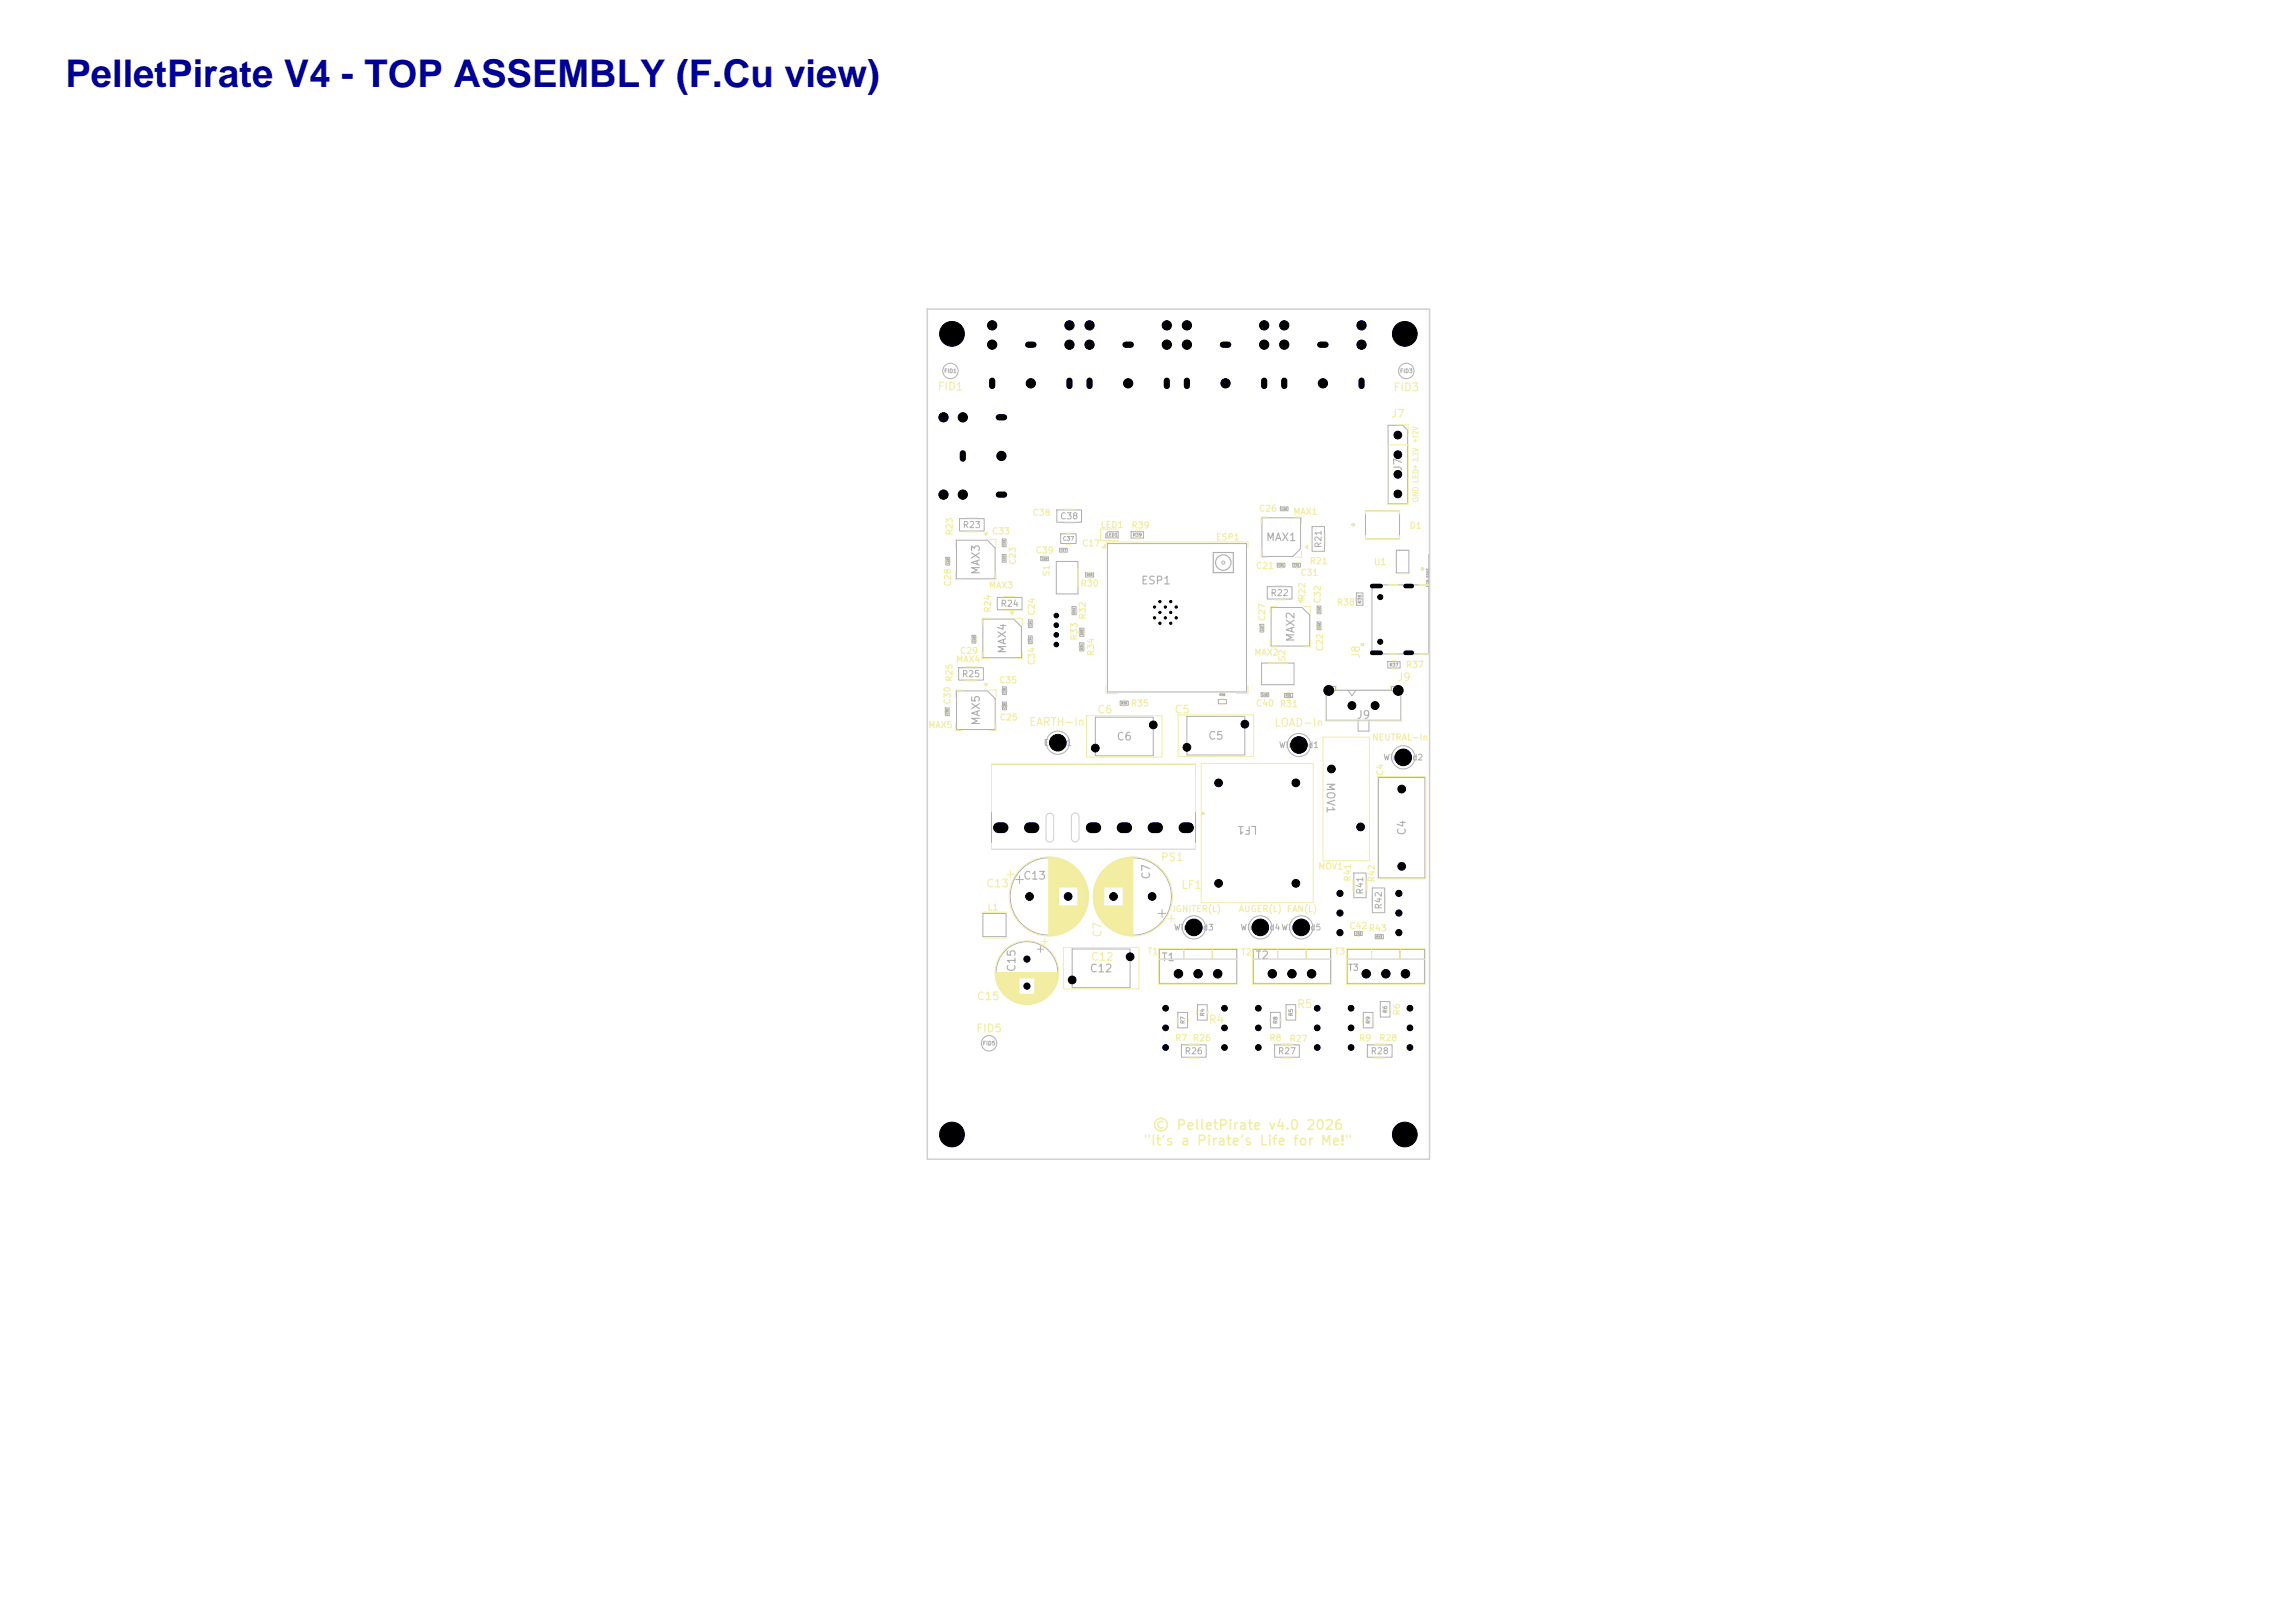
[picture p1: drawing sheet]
<svg xmlns="http://www.w3.org/2000/svg" width="297mm" height="210mm" viewBox="0 0 297 210" stroke-linecap="round" stroke-linejoin="round" font-family="sans-serif">
<defs><g id="words">
<text font-size="4.9" fill="#009" x="8.5" y="11.3">PelletPirate V4 - TOP ASSEMBLY (F.Cu view)</text>
<g font-size="1.3" fill="#f2eda1">
<text x="147.9" y="148.5">&quot;It's a Pirate's Life for Me!&quot;</text>
<text x="149.1" y="146.5">© PelletPirate v4.0 2026</text>
</g>
<g font-size="1" fill="#afafaf">
<text x="121.5" y="44">MH1</text>
<text x="180.1" y="44">MH2</text>
<text x="181.7" y="61.1" transform="rotate(-90 181.7 61.1)">J7</text>
<text x="163.8" y="70.3">MAX1</text>
<text x="127" y="74.5" transform="rotate(-90 127 74.5)">MAX3</text>
<text x="147.6" y="75.9">ESP1</text>
<text x="167.8" y="83.2" transform="rotate(-90 167.8 83.2)">MAX2</text>
<text x="130.4" y="84.7" transform="rotate(-90 130.4 84.7)">MAX4</text>
<text x="127" y="94" transform="rotate(-90 127 94)">MAX5</text>
<text x="156.3" y="96">C5</text>
<text x="175.5" y="93.3">J9</text>
<text x="144.4" y="96.1">C6</text>
<text x="171.4" y="101.2" transform="rotate(90 171.4 101.2)">MOV1</text>
<text x="162.8" y="106.6" transform="rotate(-180 162.8 106.6)">LF1</text>
<text x="149.1" y="113.9" transform="rotate(-90 149.1 113.9)">C7</text>
<text x="182.2" y="108.2" transform="rotate(-90 182.2 108.2)">C4</text>
<text x="132.3" y="114.1">C13</text>
<text x="131.7" y="125.9" transform="rotate(-90 131.7 125.9)">C15</text>
<text x="150.2" y="124.6">T1</text>
<text x="162.4" y="124.4">T2</text>
<text x="140.9" y="126.1">C12</text>
<text x="121.5" y="147.6">MH4</text>
<text x="180.1" y="147.6">MH3</text>
</g>
<g font-size="1" fill="#f2eda1">
<text x="121.3" y="50.8">FID1</text>
<text x="180.3" y="50.9">FID3</text>
<text x="179.9" y="54.3">J7</text>
<text x="176.2" y="85.3" transform="rotate(-90 176.2 85.3)">J8</text>
<text x="180.7" y="88.4">J9</text>
<text x="133.1" y="94.2">EARTH-In</text>
<text x="141.9" y="92.6">C6</text>
<text x="151.9" y="92.6">C5</text>
<text x="164.8" y="94.3">LOAD-In</text>
<text x="150.1" y="111.7">PS1</text>
<text x="127.5" y="115.1">C13</text>
<text x="152.8" y="115.3">LF1</text>
<text x="141.1" y="124.6">C12</text>
<text x="142.8" y="121.4" transform="rotate(-90 142.8 121.4)">C7</text>
<text x="126.3" y="129.7">C15</text>
<text x="167.8" y="130.7">R5</text>
<text x="126.3" y="133.8">FID5</text>
<text x="156.3" y="132.7">R4</text>
</g>
<g font-size=".8" fill="#f2eda1">
<text x="123.5" y="69.4" transform="rotate(-90 123.5 69.4)">R23</text>
<text x="128.3" y="69.3">C33</text>
<text x="133.6" y="66.9">C38</text>
<text x="133.9" y="71.8">C39</text>
<text x="140" y="70.9">C17</text>
<text x="142.4" y="68.5">LED1</text>
<text x="146.4" y="68.6">R39</text>
<text x="157.3" y="70.1">ESP1</text>
<text x="162.9" y="66.4">C26</text>
<text x="167.3" y="66.8">MAX1</text>
<text x="182.3" y="68.6">D1</text>
<text x="123.3" y="76" transform="rotate(-90 123.3 76)">C28</text>
<text x="127.9" y="76.3">MAX3</text>
<text x="131.7" y="73.2" transform="rotate(-90 131.7 73.2)">C23</text>
<text x="136" y="74.7" transform="rotate(-90 136 74.7)">S1</text>
<text x="139.8" y="76.1">R30</text>
<text x="162.5" y="73.8">C21</text>
<text x="168.2" y="74.7">C31</text>
<text x="169.1" y="77.8" transform="rotate(-90 169.1 77.8)">R22</text>
<text x="169.4" y="73.2">R21</text>
<text x="177.7" y="73.3">U1</text>
<text x="128.4" y="79.3" transform="rotate(-90 128.4 79.3)">R24</text>
<text x="134.1" y="79.7" transform="rotate(-90 134.1 79.7)">C24</text>
<text x="139.6" y="82.9" transform="rotate(-90 139.6 82.9)">R33</text>
<text x="140.7" y="80.2" transform="rotate(-90 140.7 80.2)">R32</text>
<text x="163.9" y="80.5" transform="rotate(-90 163.9 80.5)">C27</text>
<text x="171.1" y="78.1" transform="rotate(-90 171.1 78.1)">C32</text>
<text x="172.9" y="78.5">R38</text>
<text x="123.5" y="88.3" transform="rotate(-90 123.5 88.3)">R25</text>
<text x="123.7" y="85.9">MAX4</text>
<text x="124.2" y="84.8">C29</text>
<text x="129.2" y="88.6">C35</text>
<text x="134.1" y="86.1" transform="rotate(-90 134.1 86.1)">C34</text>
<text x="141.8" y="84.9" transform="rotate(-90 141.8 84.9)">R34</text>
<text x="162.3" y="85">MAX2</text>
<text x="166.5" y="85.6" transform="rotate(-90 166.5 85.6)">S2</text>
<text x="171.4" y="84.4" transform="rotate(-90 171.4 84.4)">C22</text>
<text x="181.9" y="86.6">R37</text>
<text x="120.1" y="94.4">MAX5</text>
<text x="123.2" y="91.2" transform="rotate(-90 123.2 91.2)">C30</text>
<text x="129.3" y="93.4">C25</text>
<text x="146.3" y="91.6">R35</text>
<text x="162.5" y="91.6">C40</text>
<text x="165.6" y="91.7">R31</text>
<text x="177.5" y="96">NEUTRAL-In</text>
<text x="179.2" y="100.5" transform="rotate(-90 179.2 100.5)">C4</text>
<text x="170.5" y="112.7">MOV1</text>
<text x="127.7" y="118">L1</text>
<text x="151.7" y="118.2">IGNITER(L)</text>
<text x="160.2" y="118.2">AUGER(L) FAN(L)</text>
<text x="175" y="114.1" transform="rotate(-90 175 114.1)">R41</text>
<text x="178.1" y="114.2" transform="rotate(-90 178.1 114.2)">R42</text>
<text x="148.4" y="123.7">T1</text>
<text x="160.5" y="123.8">T2</text>
<text x="172.6" y="123.7">T3</text>
<text x="174.6" y="120.4">C42</text>
<text x="177.1" y="120.7">R43</text>
<text x="181.4" y="131.5" transform="rotate(-90 181.4 131.5)">R6</text>
<text x="152" y="134.9">R7</text>
<text x="154.3" y="134.9">R26</text>
<text x="164.2" y="134.9">R8</text>
<text x="166.8" y="135">R27</text>
<text x="175.8" y="134.9">R9</text>
<text x="178.4" y="134.9">R28</text>
</g>
<g font-size=".8" fill="#afafaf">
<text x="124.5" y="68.5">R23</text>
<text x="137.1" y="67.4">C38</text>
<text x="171.2" y="71" transform="rotate(-90 171.2 71)">R21</text>
<text x="164.4" y="77.3">R22</text>
<text x="129.4" y="78.7">R24</text>
<text x="124.4" y="87.8">R25</text>
<text x="135" y="96.7">Earth1</text>
<text x="165.5" y="97">WirePad1</text>
<text x="179" y="98.6">WirePad2</text>
<text x="176.6" y="115.8" transform="rotate(-90 176.6 115.8)">R41</text>
<text x="179" y="117.7" transform="rotate(-90 179 117.7)">R42</text>
<text x="151.9" y="120.6">WirePad3</text>
<text x="160.5" y="120.6">WirePad4WirePad5</text>
<text x="174.4" y="125.8">T3</text>
<text x="153.3" y="136.6">R26</text>
<text x="165.3" y="136.6">R27</text>
<text x="177.3" y="136.6">R28</text>
</g>
<g font-size=".5" fill="#afafaf">
<text x="122.1" y="48.4">FID1</text>
<text x="181.1" y="48.4">FID3</text>
<text x="137.5" y="70.1">C37</text>
<text x="156" y="131.5" transform="rotate(-90 156 131.5)">R4</text>
<text x="167.4" y="131.5" transform="rotate(-90 167.4 131.5)">R5</text>
<text x="179.6" y="131.1" transform="rotate(-90 179.6 131.1)">R6</text>
<text x="127.1" y="135.4">FID5</text>
<text x="153.4" y="132.5" transform="rotate(-90 153.4 132.5)">R7</text>
<text x="165.4" y="132.5" transform="rotate(-90 165.4 132.5)">R8</text>
<text x="177.4" y="132.5" transform="rotate(-90 177.4 132.5)">R9</text>
</g>
<g font-size=".4" fill="#afafaf">
<text x="143.1" y="69.5">LED1</text>
<text x="146.6" y="69.5">R39</text>
<text x="176.3" y="78.1" transform="rotate(-90 176.3 78.1)">R38</text>
<text x="179.8" y="86.3">R37</text>
</g>
<g font-size=".3" fill="#afafaf">
<text x="130.1" y="70.6" transform="rotate(-90 130.1 70.6)">C33</text>
<text x="137.2" y="71.4">C17</text>
<text x="165.8" y="66">C26</text>
<text x="122.8" y="73" transform="rotate(-90 122.8 73)">C28</text>
<text x="130.1" y="72.6" transform="rotate(-90 130.1 72.6)">C23</text>
<text x="134.8" y="72.5">C39</text>
<text x="140.6" y="74.6">R30</text>
<text x="165.4" y="73.3">C21</text>
<text x="167.4" y="73.3">C31</text>
<text x="185" y="76" transform="rotate(-90 185 76)">PCB EDGE</text>
<text x="126.2" y="83.1" transform="rotate(-90 126.2 83.1)">C29</text>
<text x="133.5" y="83.2" transform="rotate(-90 133.5 83.2)">C34</text>
<text x="133.5" y="81.1" transform="rotate(-90 133.5 81.1)">C24</text>
<text x="139.2" y="79.4" transform="rotate(-90 139.2 79.4)">R32</text>
<text x="140.2" y="82.2" transform="rotate(-90 140.2 82.2)">R33</text>
<text x="163.5" y="81.7" transform="rotate(-90 163.5 81.7)">C27</text>
<text x="170.9" y="81.4" transform="rotate(-90 170.9 81.4)">C22</text>
<text x="170.9" y="79.3" transform="rotate(-90 170.9 79.3)">C32</text>
<text x="130.2" y="89.8" transform="rotate(-90 130.2 89.8)">C35</text>
<text x="140.2" y="84.1" transform="rotate(-90 140.2 84.1)">R34</text>
<text x="122.8" y="92.5" transform="rotate(-90 122.8 92.5)">C30</text>
<text x="130.2" y="91.7" transform="rotate(-90 130.2 91.7)">C25</text>
<text x="145.1" y="91.2">R35</text>
<text x="157.8" y="90.1">R36</text>
<text x="163.3" y="90.1">C40</text>
<text x="166.4" y="90.2">R31</text>
<text x="175.4" y="121">C42</text>
<text x="178.1" y="121.4">R43</text>
</g>
</g></defs>
<g fill="none" stroke="#afafaf" stroke-width=".13">
<path d="M179.6 55h1.9l.7 .7v9.5h-2.6zM122.4 72.1h.5v1h-.5zM123.8 69.9h4l1 1v4h-5zM124.2 67.1h3.2v1.6h-3.2zM129.1 77.3h3.2v1.6h-3.2zM129.7 71.7h.5v1h-.5zM129.7 69.7h.5v1h-.5zM134.7 72h1v.6h-1zM136.7 72.7h2.8v4.2h-2.8zM136.8 66h3.2v1.6h-3.2zM137.1 71h1v.4h-1zM137.3 69.1h2v1.2h-2z"/>
<path d="M138.7 78.5h.6v1h-.6zM140.5 74.1h1v.6h-1zM143.3 70.3h18v19.2h-18zM143.4 68.8h1.3v.8h-1.6v-.5zM146.4 68.8h1.6v.8h-1.6zM163.3 67h5v4l-1 1h-4zM164 75.9h3.2v1.6h-3.2zM164.5 78.6h4l1 1v4h-5zM165.3 72.9h1v.5h-1zM165.7 65.6h1v.5h-1zM167.3 72.9h1v.5h-1zM169.8 68.1h1.6v3.2h-1.6z"/>
<path d="M170.4 78.4h.5v1h-.5zM175.6 76.7h.8v1.6h-.8zM176.7 66.1h4.4v3.6h-4.4zM180.7 71.2h1.6v2.9h-1.6zM184.9 71.8v12.8h-7.3v-8.9h7.3M122.3 91.6h.5v1h-.5zM123.8 89.4h4l1 1v4h-5zM124.1 86.4h3.2v1.6h-3.2zM125.8 82.2h.5v1h-.5zM127.2 80.1h4l1 1v4h-5zM128.3 98.9h26.4v11h-26.4zM129.7 88.9h.5v1h-.5z"/>
<path d="M129.7 90.8h.5v1h-.5zM133.1 80.2h.5v1h-.5zM133.1 82.3h.5v1h-.5zM139.7 81.3h.6v1h-.6zM139.7 83.2h.6v1h-.6zM141.8 92.8h7.4v5h-7.4zM145 90.7h1v.6h-1zM153.6 92.7h7.5v5h-7.5zM157.7 90.5h1v.6h-1zM163 80.8h.6v1h-.6zM163.2 89.7h1v.4h-1zM163.3 85.8h4.2v2.8h-4.2z"/>
<path d="M166.2 89.7h1.1v.6h-1.1zM170.4 80.5h.5v1h-.5zM172.8 89.3v-.5h-1.2v4.4h9.7v-4.4h-1.2v.5M172.8 89.3l-1.2 .7M172.8 89.3h7.3M174.5 89.3l.5 .7 .5-.7M175.8 93.2v1.4h1.4v-1.4M179.6 85.6h1.6v.8h-1.6zM180.1 89.3l1.2 .7M127.2 118.2h3v3h-3zM131.4 113.8h1M131.9 113.3v1"/>
<path d="M149.9 118.2h1M150.4 117.7v1M175.2 113h1.6v3.2h-1.6zM177.6 114.9h1.6v3.2h-1.6zM178.4 100.6h6v13h-6zM134.2 122.8h.8M134.6 122.4v.8M138.8 122.8h7.4v5h-7.4zM150 122.8h10v4.4h-10zM150 124.1h10M152.4 131h1.3v2h-1.3zM152.9 135.2h3.2v1.6h-3.2z"/>
<path d="M153.2 122.9v1.2M155 130h1.2v2h-1.2zM156.9 122.9v1.2M162.2 122.8h10v4.4h-10zM162.2 124.1h10M164.4 131h1.3v2h-1.3zM165 135.2h3.2v1.6h-3.2zM165.3 122.9v1.2M166.4 130h1.3v2h-1.3zM169 122.9v1.2M174.3 124.1h10M174.3 122.8h10v4.4h-10z"/>
<path d="M175.3 120.5h1v.6h-1zM176.4 131h1.3v2h-1.3zM177 135.2h3.2v1.6h-3.2zM177.5 122.9v1.2M178 120.9h1v.6h-1zM178.6 129.6h1.3v2h-1.3zM181.2 122.9v1.2"/>
<circle cx="123" cy="48" r="1"/>
<circle cx="182" cy="48" r="1"/>
<circle cx="158.3" cy="72.8" r=".2"/>
<circle cx="136.9" cy="96.1" r="1.5"/>
<circle cx="168.1" cy="96.4" r="1.5"/>
<circle cx="181.6" cy="98" r="1.5"/>
<circle cx="135.7" cy="116" r="5"/>
<circle cx="146.6" cy="116" r="5"/>
<circle cx="154.5" cy="120" r="1.5"/>
<circle cx="163.1" cy="120" r="1.5"/>
<circle cx="168.4" cy="120" r="1.5"/>
<circle cx="128" cy="135" r="1"/>
<circle cx="132.9" cy="125.8" r="4"/>
</g>
<g fill="none" stroke="#afafaf" stroke-width=".2">
<circle cx="175.1" cy="67.9" r=".1"/>
<circle cx="184.1" cy="73.6" r=".1"/>
<circle cx="176.3" cy="83.4" r=".1"/>
<circle cx="155.7" cy="105.2" r=".1"/>
</g>
<g fill="none" stroke="#afafaf" stroke-width=".15">
<path d="M157 71.5h2.6v2.6h-2.6z"/>
<circle cx="158.3" cy="72.8" r="1"/>
</g>
<g fill="#f2eda1">
<path d="M182.9 57h.2v-.2h.1v.2h.2v.1h-.2v.2h-.1v-.2h-.2z"/>
<path d="M182.8 56.4h.8v.1h-.6l.1 .2h-.1z"/>
<path d="M182.8 55.8h.3l.3 .2v-.2h.2v.4l-.6-.3-.1 .1 .1 .1v.1h-.2v-.2z"/>
<path d="M182.8 55.1l.8 .3v.1l-.8 .2v-.1l.6-.2-.6-.1z"/>
<path d="M182.8 59.4h.2l.1 .1a.22 .22 0 0 1 .4-.1 .22 .22 0 0 1-.1 .4l-.1-.2a.11 .11 0 0 0 .1-.1 .11 .11 0 0 0-.2-.1 .11 .11 0 0 0 0 .2l-.3-.1 .1 .3-.1-.1-.1-.1z"/>
<path d="M183.4 59.1h.2v.1h-.2z"/>
<path d="M182.8 58.6h.2l.1 .1a.22 .22 0 0 1 .4-.1 .22 .22 0 0 1-.1 .4l-.1-.1a.11 .11 0 0 0 .1-.2 .11 .11 0 0 0-.2 0 .11 .11 0 0 0 0 .1l-.3-.1 .1 .3h-.1l-.1-.2z"/>
<path d="M182.8 57.9l.8 .2v.2l-.8 .2v-.1l.6-.2-.6-.1z"/>
<path d="M182.8 62.3h.6v-.3h.2v.4h-.8z"/>
<path d="M182.8 61.4h.1v.3h.2v-.3h.1v.3h.2v-.3h.2v.5h-.8z"/>
<path d="M182.8 60.8a.44 .44 0 0 1 .8 .2v.3h-.8v-.2h.6a.27 .27 0 0 0-.2-.3 .27 .27 0 0 0-.3 .3h-.1z"/>
<path d="M182.9 60.3h.2v-.1h.1v.1h.2v.2h-.2v.1h-.1v-.1h-.2z"/>
<path d="M182.8 64.4h.2l-.1 .1a.23 .23 0 0 0 .3 .3 .23 .23 0 0 0 .2-.3h-.1v.1h-.2v-.3h.4a.38 .38 0 0 1-.3 .7 .38 .38 0 0 1-.4-.6z"/>
<path d="M182.8 63.7h.8v.1l-.6 .3h.6v.1h-.8v-.1l.5-.3h-.5z"/>
<path d="M182.8 63.1a.44 .44 0 0 1 .8 .2v.3h-.8v-.2h.6a.27 .27 0 0 0-.2-.3 .27 .27 0 0 0-.3 .3h-.1z"/>
</g>
<g fill="none" stroke="#f2eda1" stroke-width=".13">
<path d="M123.7 74.1v.9h.9M124.6 69.8h-.9v.9M127.3 69h.5l-.2 .3zM128 69.8h.9v.9M128.9 74.1v.9h-.9M138.6 78.9v.3M139.4 78.9v.3M165.7 72.8h.2M165.7 73.5h.2M169.7 69v1.5M170.3 78.8v.2M171.1 78.8v.2"/>
<path d="M171.5 69v1.5M124.9 86.3h1.5M124.9 88.1h1.5M125.7 82.6v.2M126.4 82.6v.2M133 80.6v.2M133.7 80.6v.2M139.6 81.7v.3M140.4 81.7v.3M145.3 90.6h.3M145.3 91.4h.3M171.5 90.2v3.1h9.9v-3.1"/>
<path d="M173 88.7l-.1 .5h7.1l-.1-.5M127.2 118h3M127.2 121.4h3M178.3 120.8h.4M178.3 121.6h.4"/>
</g>
<path d="M127.3 69h.5l-.2 .3z" fill="#f2eda1"/>
<g fill="none" stroke="#f2eda1" stroke-width=".13">
<path d="M129.6 72.1v.3M129.9 77.2h1.5M129.9 79h1.5M130.3 72.1v.3M130.8 79.2h.4l-.2 .3zM137.5 70.8h.2M137.5 71.6h.2M138 69h.5M138 70.4h.5M140.9 74h.3M140.9 74.8h.3M164.9 75.8h1.4"/>
<path d="M164.9 77.6h1.4M127.1 84.3v.9h.9M128 80h-.9v.9M131.4 80h.9v.9M132.3 84.3v.9h-.9M139.6 83.5v.4M140.4 83.5v.4M140.6 92.6h9.8v5.4h-9.8zM152.5 92.5h9.7v5.4h-9.7zM170.3 80.9v.2M171.1 80.9v.2M130.3 113.1h1"/>
<path d="M130.8 112.6v1M135.7 110.9v10.2M135.8 110.9v10.2M135.9 110.9v10.2M136 110.9v10.2M136.1 110.9v10.2M136.2 110.9v10.2M136.3 110.9v10.2M136.3 111v10M136.4 111v10M136.5 111v10M136.6 111v10"/>
<path d="M136.7 111v10M136.8 111v10M136.9 111v10M136.9 111.1v9.8M137 111.1v9.8M137 111.1v3.7M137 117.2v3.7M137.1 111.1v3.7M137.1 117.2v3.7M137.2 111.1v3.7M137.2 117.2v3.7M137.3 111.2v3.6"/>
<path d="M137.3 117.2v3.6M137.4 111.2v3.6M137.4 117.2v3.6M137.5 111.2v3.6M137.5 117.2v3.6M137.6 111.3v3.5M137.6 117.2v3.5M137.7 111.3v3.5M137.7 117.2v3.5M137.8 111.3v3.5M137.8 117.2v3.5M137.8 111.4v3.4"/>
<path d="M137.8 117.2v3.4M137.9 111.4v3.4M137.9 117.2v3.4M138 111.4v3.4M138 117.2v3.4M138 111.5v3.3M138 117.2v3.3M138.1 111.5v3.3M138.1 117.2v3.3M138.2 111.5v3.3M138.2 117.2v3.3M138.2 111.6v3.2"/>
<path d="M138.2 117.2v3.2M138.3 111.6v3.2M138.3 117.2v3.2M138.4 111.7v3.1M138.4 117.2v3.1M138.5 111.7v3.1M138.5 117.2v3.1M138.5 111.8v3M138.5 117.2v3M138.6 111.8v3M138.6 117.2v3M138.7 111.8v3"/>
<path d="M138.7 117.2v3M138.7 111.9v2.9M138.7 117.2v2.9M138.8 111.9v2.9M138.8 117.2v2.9M138.8 112v2.8M138.9 112v2.8M138.9 117.2v2.8M139 112.1v2.7M139 117.2v2.7M139.1 112.1v2.7M139.1 117.2v2.7"/>
<path d="M139.1 112.2v2.6M139.1 117.2v2.6M139.2 112.2v2.6M139.2 117.2v2.6M139.2 112.3v2.5M139.2 117.2v2.5M139.3 112.3v2.5M139.3 117.2v2.5M139.3 112.4v2.4M139.3 117.2v2.4M139.4 112.4v2.4M139.4 117.2v2.4"/>
<path d="M139.4 112.5v2.3M139.4 117.2v2.3M139.5 112.5v2.3M139.5 117.2v2.3M139.5 112.6v6.8M139.6 112.7v6.6M139.7 112.7v6.6M139.7 112.8v6.4M139.8 112.9v6.2M139.9 113v6M139.9 113.1v5.8M140 113.2v5.6"/>
<path d="M140.1 113.3v5.4M140.1 113.4v5.2M140.2 113.5v5M140.2 113.6v4.8M140.3 113.6v4.8M140.3 113.7v4.6M140.3 113.8v4.4M140.4 113.9v4.2M140.4 114v4M140.5 114.1v3.8M140.5 114.2v3.6M140.5 114.3v3.4"/>
<path d="M140.6 114.4v3.2M140.6 114.5v3M140.7 114.6v2.8M140.7 114.8v2.4M140.7 114.9v2.2M140.8 115.1v1.8M140.8 115.4v1.2M177.5 115.8v1.4M178.3 100.5h6.2v13.2h-6.2zM179.3 115.8v1.4M153.8 135.1h1.4M153.8 136.9h1.4"/>
<path d="M164.3 131.8v.4M165.8 131.8v.4M166.3 130.8v.4M167.8 130.8v.4M175.7 120.4h.2M175.7 121.2h.2"/>
<circle cx="135.7" cy="116" r="5.1"/>
</g>
<path d="M164.2 85.8h2.4" fill="none" stroke="#f2eda1" stroke-width=".2"/>
<path d="M130.8 79.2h.4l-.2 .3z" fill="#f2eda1"/>
<g fill="none" stroke="#f2eda1" stroke-width=".13">
<path d="M143.1 70.4v.5h-.5zM143.1 70.1h18.4v.7M166.1 65.5h.2M166.1 66.2h.2M143.1 88.7v1h1.5M158 90.4h.3M158 91.2h.3M161.5 88.7v1h-1.5M163.6 89.5h.2M163.6 90.3h.2M166.6 89.6h.3M166.6 90.4h.3"/>
<path d="M128.3 105.1v-6.2h26.4v6.2M128.3 109.1v.8h26.4v-.8M154.9 130.8v.4M156.3 130.8v.4"/>
</g>
<circle cx="155.7" cy="105.2" r=".1" fill="none" stroke="#f2eda1" stroke-width=".2"/>
<path d="M143.1 70.4v.5h-.5z" fill="#f2eda1"/>
<g fill="none" stroke="#f2eda1" stroke-width=".13">
<path d="M179.6 57.6h2.6v7.6h-2.6zM180.9 55h1.3v1.3M122.3 72.5v.2M123 72.5v.2M125 67h1.5M125 68.8h1.5M135.1 71.9h.2M135.1 72.7h.2M137.7 65.9h1.4M137.7 67.7h1.4M163.2 71.2v.9h.9M164.1 66.9h-.9v.9"/>
<path d="M167.5 66.9h.9v.9M167.7 72.8h.2M167.7 73.5h.2M168.4 71.2v.9h-.9M168.9 70.8l.4-.2v.4zM180.7 71.1h1.6M180.7 74.2h1.6M128.8 125.9h8.2M128.8 126h8.2M128.8 126.1h8.2M128.8 126.2h8.2M128.8 126.3h8.2"/>
<path d="M128.9 126.4h8M128.9 126.5h8M128.9 126.6h3M128.9 126.7h3M128.9 126.8h3M128.9 126.9h3M129 126.9h2.9M129 127h2.9M129 127.1h2.9M129 127.2h2.9M129.1 127.2h2.8M129.1 127.3h2.8"/>
<path d="M129.1 127.4h2.8M129.1 127.5h2.8M129.2 127.5h2.7M129.2 127.6h2.7M129.2 127.7h2.7M129.3 127.7h2.6M129.3 127.8h2.6M129.3 127.9h2.6M129.4 127.9h2.5M129.4 128h2.5M129.5 128.1h2.4M129.5 128.2h2.4"/>
<path d="M129.6 128.2h2.3M129.6 128.3h2.3M129.7 128.3h2.2M129.7 128.4h2.2M129.7 128.5h2.2M129.8 128.5h2.1M129.8 128.6h2.1M129.9 128.6h2M129.9 128.7h6M130 128.7h5.8M130 128.8h5.8M130.1 128.8h5.6"/>
<path d="M130.1 128.9h5.6M130.2 128.9h5.4M130.2 129h5.4M130.3 129h5.2M130.3 129.1h5.2M130.4 129.1h5M130.5 129.2h4.8M130.6 129.2h4.6M130.6 129.3h4.6M130.7 129.3h4.4M130.8 129.4h4.2M130.9 129.4h4"/>
<path d="M130.9 129.5h4M131 129.5h3.8M131.1 129.5h3.6M131.2 129.6h3.4M131.3 129.6h3.2M131.3 129.7h3.2M131.4 129.7h3M131.6 129.7h2.6M131.7 129.8h2.4M131.8 129.8h2.2M132 129.9h1.8M132.1 129.9h1.6"/>
<path d="M132.4 129.9h1M133.9 126.6h3M133.9 126.7h3M133.9 126.8h3M133.9 126.9h3M133.9 126.9h2.9M133.9 127h2.9M133.9 127.1h2.9M133.9 127.2h2.9M133.9 127.2h2.8M133.9 127.3h2.8M133.9 127.4h2.8"/>
<path d="M133.9 127.5h2.8M133.9 127.5h2.7M133.9 127.6h2.7M133.9 127.7h2.7M133.9 127.7h2.6M133.9 127.8h2.6M133.9 127.9h2.6M133.9 127.9h2.5M133.9 128h2.5M133.9 128.1h2.4M133.9 128.2h2.4M133.9 128.2h2.3"/>
<path d="M133.9 128.3h2.3M133.9 128.4h2.2M133.9 128.5h2.2M133.9 128.5h2.1M133.9 128.6h2.1M133.9 128.6h2M134.8 121.8h.8M135.2 121.4v.8"/>
<circle cx="132.9" cy="125.9" r="4.1"/>
</g>
<g fill="none" stroke="#f2eda1" stroke-width=".2">
<path d="M179.6 75.7h1.3M183.6 75.7h1.3M179.6 84.6h1.3M183.6 84.6h1.3"/>
<circle cx="184.1" cy="73.6" r=".1"/>
<circle cx="176.3" cy="83.4" r=".1"/>
</g>
<path d="M168.9 70.8l.4-.2v.4z" fill="#f2eda1"/>
<path d="M165.3 78.5h-.9v.9M168.1 77.7h.4l-.2 .3zM168.7 78.5h.9v.9M164.4 82.8v.9h.9M169.6 82.8v.9h-.9" fill="none" stroke="#f2eda1" stroke-width=".13"/>
<path d="M168.1 77.7h.4l-.2 .3z" fill="#f2eda1"/>
<g fill="none" stroke="#f2eda1" stroke-width=".2">
<path d="M139.5 73.6v2.4"/>
<circle cx="175.1" cy="67.9" r=".1"/>
</g>
<g fill="none" stroke="#f2eda1" stroke-width=".13">
<path d="M144.7 68.5h-2.3v1.4h2.3M176.7 66.5v-.4h4.4v.4M176.7 69.3v.4h4.4v-.4M123.7 93.6v.9h.9M124.6 89.3h-.9v.9M127.4 88.5h.4l-.2 .3zM128 89.3h.9v.9M128.9 93.6v.9h-.9M129.6 89.3v.2M130.3 89.3v.2M133 82.7v.2M133.7 82.7v.2"/>
<path d="M171.2 95.4h6v16h-6zM162.1 122.7h10.2v4.7h-10.2zM162.1 124.1h10.2M165.3 122.7v1.4M165.8 135.1h1.5M165.8 136.9h1.5M169 122.7v1.4M178.5 130.4v.4M180 130.4v.4"/>
</g>
<path d="M127.4 88.5h.4l-.2 .3z" fill="#f2eda1"/>
<g fill="none" stroke="#f2eda1" stroke-width=".13">
<path d="M129.6 70.1v.3M130.3 70.1v.3M146.9 68.7h.5M146.9 69.7h.5M175.4 77.3v.5M176.5 77.3v.5M122.2 92v.2M122.9 92v.2M129.6 91.2v.2M130.3 91.2v.2M155.5 98.8h14.4v18h-14.4zM162.9 81.2v.2"/>
<path d="M163.7 81.2v.2M180.2 85.5h.4M180.2 86.5h.4M141.5 115.4v1.2M141.6 115.1v1.8M141.6 114.9v2.2M141.6 114.8v2.4M141.7 114.6v2.8M141.7 114.5v3M141.8 114.4v3.2M141.8 114.3v3.4M141.8 114.2v3.6"/>
<path d="M141.9 114.1v3.8M141.9 114v4M142 113.9v4.2M142 113.8v4.4M142 113.7v4.6M142.1 113.6v4.8M142.2 113.5v5M142.2 113.4v5.2M142.3 113.3v5.4M142.3 113.2v5.6M142.4 113.2v5.6M142.4 113.1v5.8"/>
<path d="M142.5 113v6M142.5 112.9v6.2M142.6 112.9v6.2M142.6 112.8v6.4M142.7 112.7v6.6M142.8 112.7v6.6M142.8 112.6v6.8M142.9 112.5v2.3M142.9 117.2v2.3M143 112.4v2.4M143 117.2v2.4M143.1 112.3v2.5"/>
<path d="M143.1 117.2v2.5M143.2 112.2v2.6M143.2 117.2v2.6M143.3 112.1v2.7M143.3 117.2v2.7M143.4 112.1v2.7M143.4 117.2v2.7M143.4 112v2.8M143.4 117.2v2.8M143.5 112v2.8M143.5 117.2v2.8M143.5 117.2v2.9"/>
<path d="M143.6 111.9v2.9M143.6 117.2v2.9M143.7 111.8v3M143.7 117.2v3M143.8 111.8v3M143.8 117.2v3M143.8 111.7v3.1M143.8 117.2v3.1M143.9 111.7v3.1M143.9 117.2v3.1M144 111.7v3.1M144 117.2v3.1"/>
<path d="M144 111.6v3.2M144 117.2v3.2M144.1 111.6v3.2M144.1 117.2v3.2M144.2 111.5v3.3M144.2 117.2v3.3M144.3 111.5v3.3M144.3 117.2v3.3M144.4 111.4v3.4M144.4 117.2v3.4M144.5 111.4v3.4M144.5 117.2v3.4"/>
<path d="M144.6 111.3v3.5M144.6 117.2v3.5M144.7 111.3v3.5M144.7 117.2v3.5M144.8 111.3v3.5M144.8 117.2v3.5M144.8 111.2v3.6M144.8 117.2v3.6M144.9 111.2v3.6M144.9 117.2v3.6M145 111.2v3.6M145 117.2v3.6"/>
<path d="M145.1 111.2v3.6M145.1 117.2v3.6M145.1 111.1v3.7M145.1 117.2v3.7M145.2 111.1v3.7M145.2 117.2v3.7M145.3 111.1v3.7M145.3 117.2v3.7M145.4 111.1v9.8M145.5 111v10M145.6 111v10M145.7 111v10"/>
<path d="M145.8 111v10M145.9 111v10M146 111v10M146.1 110.9v10.2M146.2 110.9v10.2M146.3 110.9v10.2M146.4 110.9v10.2M146.5 110.9v10.2M146.6 110.9v10.2M151.1 118.9h1M151.6 118.4v1M175.1 113.8v1.5"/>
<path d="M176.9 113.8v1.5M137.6 122.6h9.8v5.4h-9.8zM149.9 122.7h10.3v4.7h-10.3zM149.9 124.1h10.3M152.3 131.8v.4M153.2 122.7v1.4M153.8 131.8v.4M156.9 122.7v1.4M174.2 122.7h10.3v4.7h-10.3zM174.2 124.1h10.3M176.3 131.8v.4M177.5 122.7v1.4"/>
<path d="M177.8 131.8v.4M177.8 135.1h1.5M177.8 136.9h1.5M181.2 122.7v1.4"/>
<circle cx="146.6" cy="116" r="5.1"/>
</g>
<path d="M120 40h65v110h-65z" fill="none" stroke="#d0d2cd" stroke-width=".2"/>
<path d="M135.5 105.4a.5 .5 0 0 1 .6-.1 .5 .5 0 0 1 .3 .4v2.8a.5 .5 0 0 1-.5 .5 .5 .5 0 0 1-.5-.5v-2.8zM138.8 105.3a.5 .5 0 0 1 .5-.1 .5 .5 0 0 1 .3 .5v2.7a.5 .5 0 0 1-.5 .5 .5 .5 0 0 1-.5-.5v-2.7z" fill="none" stroke="#d0d2cd" stroke-width=".13"/>
<g fill="#000" stroke="#000" stroke-width=".13">
<circle cx="122.1" cy="54" r=".6"/>
<circle cx="123.2" cy="43.2" r="1.6"/>
<circle cx="124.6" cy="54" r=".6"/>
<circle cx="128.4" cy="42.1" r=".6"/>
<circle cx="128.4" cy="44.6" r=".6"/>
<circle cx="129.6" cy="59" r=".6"/>
<circle cx="133.4" cy="49.6" r=".6"/>
<circle cx="138.4" cy="42.1" r=".6"/>
<circle cx="138.4" cy="44.6" r=".6"/>
<circle cx="141" cy="42.1" r=".6"/>
<circle cx="141" cy="44.6" r=".6"/>
<circle cx="146" cy="49.6" r=".6"/>
<circle cx="151" cy="42.1" r=".6"/>
<circle cx="151" cy="44.6" r=".6"/>
<circle cx="153.6" cy="42.1" r=".6"/>
<circle cx="153.6" cy="44.6" r=".6"/>
<circle cx="158.6" cy="49.6" r=".6"/>
<circle cx="163.6" cy="42.1" r=".6"/>
<circle cx="163.6" cy="44.6" r=".6"/>
<circle cx="166.2" cy="42.1" r=".6"/>
<circle cx="166.2" cy="44.6" r=".6"/>
<circle cx="171.2" cy="49.6" r=".6"/>
<circle cx="176.2" cy="42.1" r=".6"/>
<circle cx="176.2" cy="44.6" r=".6"/>
<circle cx="180.9" cy="58.8" r=".5"/>
<circle cx="180.9" cy="56.3" r=".5"/>
<circle cx="181.8" cy="43.2" r="1.6"/>
<circle cx="122.1" cy="64" r=".6"/>
<circle cx="124.6" cy="64" r=".6"/>
<circle cx="136.7" cy="79.7" r=".3"/>
<circle cx="149.4" cy="79.9" r=".15"/>
<circle cx="149.4" cy="78.5" r=".15"/>
<circle cx="150.1" cy="79.2" r=".15"/>
<circle cx="150.1" cy="77.8" r=".15"/>
<circle cx="150.8" cy="79.9" r=".15"/>
<circle cx="150.8" cy="78.5" r=".15"/>
<circle cx="151.5" cy="77.8" r=".15"/>
<circle cx="151.5" cy="79.2" r=".15"/>
<circle cx="152.2" cy="78.5" r=".15"/>
<circle cx="152.2" cy="79.9" r=".15"/>
<circle cx="178.6" cy="77.3" r=".32"/>
<circle cx="180.9" cy="61.4" r=".5"/>
<circle cx="180.9" cy="63.9" r=".5"/>
<circle cx="136.7" cy="80.9" r=".3"/>
<circle cx="136.7" cy="82.1" r=".3"/>
<circle cx="136.7" cy="83.4" r=".3"/>
<circle cx="136.9" cy="96.1" r="1.08"/>
<circle cx="141.7" cy="96.8" r=".5"/>
<circle cx="149.3" cy="93.8" r=".5"/>
<circle cx="150.1" cy="80.6" r=".15"/>
<circle cx="151.5" cy="80.6" r=".15"/>
<circle cx="153.6" cy="96.7" r=".5"/>
<circle cx="161.1" cy="93.7" r=".5"/>
<circle cx="168.1" cy="96.4" r="1.07"/>
<circle cx="172" cy="89.3" r=".63"/>
<circle cx="172.3" cy="99.5" r=".5"/>
<circle cx="175" cy="91.3" r=".51"/>
<circle cx="178" cy="91.3" r=".51"/>
<circle cx="178.6" cy="83" r=".32"/>
<circle cx="181" cy="89.3" r=".63"/>
<circle cx="181.6" cy="98" r="1.08"/>
<circle cx="133.2" cy="116" r=".5"/>
<circle cx="138.2" cy="116" r=".5"/>
<circle cx="144.1" cy="116" r=".5"/>
<circle cx="149.1" cy="116" r=".5"/>
<circle cx="154.5" cy="120" r="1.07"/>
<circle cx="157.7" cy="101.3" r=".5"/>
<circle cx="157.7" cy="114.3" r=".5"/>
<circle cx="163.1" cy="120" r="1.07"/>
<circle cx="167.7" cy="101.3" r=".5"/>
<circle cx="167.7" cy="114.3" r=".5"/>
<circle cx="168.4" cy="120" r="1.07"/>
<circle cx="173.4" cy="115.6" r=".4"/>
<circle cx="173.4" cy="118.1" r=".4"/>
<circle cx="176.1" cy="107" r=".5"/>
<circle cx="181" cy="115.6" r=".4"/>
<circle cx="181" cy="118.1" r=".4"/>
<circle cx="181.4" cy="102.1" r=".5"/>
<circle cx="181.4" cy="112.1" r=".5"/>
<circle cx="132.9" cy="124.1" r=".4"/>
<circle cx="132.9" cy="127.6" r=".4"/>
<circle cx="138.7" cy="126.8" r=".5"/>
<circle cx="146.3" cy="123.8" r=".5"/>
<circle cx="150.8" cy="135.5" r=".37"/>
<circle cx="150.8" cy="133" r=".37"/>
<circle cx="150.8" cy="130.5" r=".37"/>
<circle cx="152.5" cy="126" r=".55"/>
<circle cx="155" cy="126" r=".55"/>
<circle cx="157.6" cy="126" r=".55"/>
<circle cx="158.5" cy="133" r=".37"/>
<circle cx="158.5" cy="135.5" r=".37"/>
<circle cx="158.5" cy="130.5" r=".37"/>
<circle cx="162.8" cy="135.5" r=".37"/>
<circle cx="162.8" cy="133" r=".37"/>
<circle cx="162.8" cy="130.5" r=".37"/>
<circle cx="164.7" cy="126" r=".55"/>
<circle cx="167.2" cy="126" r=".55"/>
<circle cx="169.7" cy="126" r=".55"/>
<circle cx="170.5" cy="135.5" r=".37"/>
<circle cx="170.5" cy="133" r=".37"/>
<circle cx="170.5" cy="130.5" r=".37"/>
<circle cx="173.4" cy="120.7" r=".4"/>
<circle cx="174.8" cy="135.5" r=".37"/>
<circle cx="174.8" cy="133" r=".37"/>
<circle cx="174.8" cy="130.5" r=".37"/>
<circle cx="176.8" cy="126" r=".55"/>
<circle cx="179.3" cy="126" r=".55"/>
<circle cx="181" cy="120.7" r=".4"/>
<circle cx="181.9" cy="126" r=".55"/>
<circle cx="182.5" cy="133" r=".37"/>
<circle cx="182.5" cy="135.5" r=".37"/>
<circle cx="182.5" cy="130.5" r=".37"/>
<circle cx="123.2" cy="146.8" r="1.6"/>
<circle cx="181.8" cy="146.8" r="1.6"/>
</g>
<path d="M129.2 107.1h.6M133.2 107.1h.6M141.2 107.1h.6M145.2 107.1h.6M149.2 107.1h.6M153.2 107.1h.6" fill="none" stroke="#000" stroke-width="1.4"/>
<path d="M177.6 75.8h1.1M181.9 75.8h.8M177.6 84.5h1.1M181.9 84.5h.8" fill="none" stroke="#000" stroke-width=".6"/>
<g fill="none" stroke="#000" stroke-width=".8">
<path d="M124.6 58.7v.7M128.4 49.3v.7M129.3 54h.6M133 44.6h.7M138.4 49.3v.7M141 49.3v.7M145.6 44.6h.7M151 49.3v.7M153.6 49.3v.7M158.2 44.6h.7M163.6 49.3v.7M166.2 49.3v.7"/>
<path d="M170.9 44.6h.6M176.2 49.3v.7M129.3 64h.6"/>
</g>
<path d="M7.1 5.3h282.8v8.8h-282.8z" fill="#fff" stroke="#fff" stroke-width=".35"/>
<use href="#words"/>
</svg>
